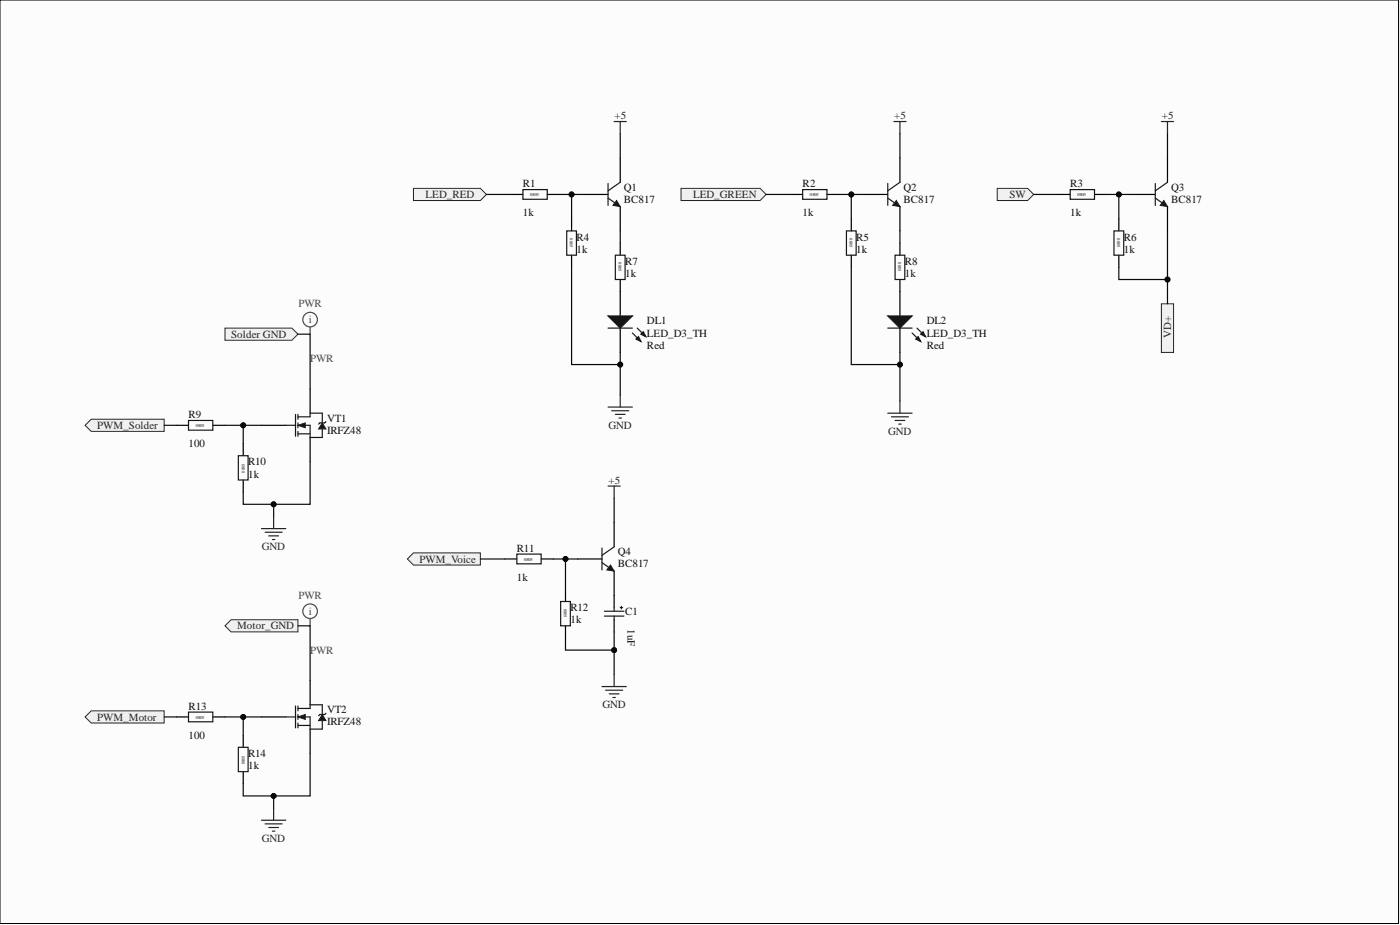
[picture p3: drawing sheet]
<svg xmlns="http://www.w3.org/2000/svg" width="292mm" height="193mm" viewBox="0 0 292 193" stroke-linecap="round" stroke-linejoin="round" font-family="sans-serif">
<defs><g id="words">
<g font-size="2.3" fill="#262626">
<text x="128.2" y="24.8">+5</text>
<text x="186.6" y="24.8">+5</text>
<text x="242.4" y="24.8">+5</text>
<text x="88.8" y="41.3">LED_RED</text>
<text x="144.6" y="41.3">LED_GREEN</text>
<text x="210.6" y="41.3">SW</text>
<text x="48.2" y="70.5">Solder GND</text>
<text x="244.3" y="70.5" transform="rotate(-90 244.3 70.5)">VD+</text>
<text x="20.3" y="89.5">PWM_Solder</text>
<text x="127" y="89.5">GND</text>
<text x="185.3" y="90.8">GND</text>
<text x="127" y="100.9">+5</text>
<text x="54.6" y="114.8">GND</text>
<text x="87.5" y="117.4">PWM_Voice</text>
<text x="49.5" y="131.3">Motor_GND</text>
<text x="125.7" y="147.8">GND</text>
<text x="20.3" y="150.3">PWM_Motor</text>
<text x="54.6" y="175.7">GND</text>
</g>
<g font-size="2.3" fill="#0e0e0e">
<text x="109.1" y="39">R1</text>
<text x="130.2" y="39.8">Q1</text>
<text x="167.5" y="39">R2</text>
<text x="188.5" y="39.8">Q2</text>
<text x="223.3" y="39">R3</text>
<text x="244.3" y="39.8">Q3</text>
<text x="109.1" y="45.1">1k</text>
<text x="130.2" y="42.3">BC817</text>
<text x="167.5" y="45.1">1k</text>
<text x="188.5" y="42.3">BC817</text>
<text x="223.3" y="45.1">1k</text>
<text x="244.3" y="42.3">BC817</text>
<text x="120.3" y="52.7">1k</text>
<text x="120.3" y="50.2">R4</text>
<text x="178.6" y="52.7">1k</text>
<text x="178.6" y="50.2">R5</text>
<text x="234.5" y="52.7">1k</text>
<text x="234.5" y="50.2">R6</text>
<text x="130.4" y="57.8">1k</text>
<text x="130.4" y="55.3">R7</text>
<text x="188.8" y="57.8">1k</text>
<text x="188.8" y="55.3">R8</text>
<text x="135" y="67.7">DL1</text>
<text x="135" y="70.2">LED_D3_TH</text>
<text x="193.3" y="67.7">DL2</text>
<text x="193.3" y="70.2">LED_D3_TH</text>
<text x="135" y="72.8">Red</text>
<text x="193.3" y="72.8">Red</text>
<text x="39.3" y="87.2">R9</text>
<text x="68.3" y="88">VT1</text>
<text x="39.3" y="93.3">100</text>
<text x="68.3" y="90.5">IRFZ48</text>
<text x="51.8" y="99.6">1k</text>
<text x="51.8" y="97.1">R10</text>
<text x="107.8" y="115.1">R11</text>
<text x="128.9" y="115.9">Q4</text>
<text x="128.9" y="118.4">BC817</text>
<text x="107.8" y="121.2">1k</text>
<text x="119" y="130">1k</text>
<text x="119" y="127.5">R12</text>
<text x="130.4" y="128.3">C1</text>
<text x="130.9" y="131.3" transform="rotate(90 130.9 131.3)">1uF</text>
<text x="39.3" y="148">R13</text>
<text x="68.3" y="148.8">VT2</text>
<text x="39.3" y="154.1">100</text>
<text x="68.3" y="151.3">IRFZ48</text>
<text x="51.8" y="160.5">1k</text>
<text x="51.8" y="157.9">R14</text>
</g>
<g font-size="2.3" fill="#4c4c4c">
<text x="62.2" y="64.1">PWR</text>
<text x="64.4" y="67.4">i</text>
<text x="64.7" y="75.5">PWR</text>
<text x="62.2" y="125">PWR</text>
<text x="64.4" y="128.3">i</text>
<text x="64.7" y="136.4">PWR</text>
</g>
<g font-size=".9" fill="#0e0e0e">
<text x="110.6" y="40.9">0805</text>
<text x="169" y="40.9">0805</text>
<text x="224.8" y="40.9">0805</text>
<text x="118.9" y="49.7" transform="rotate(90 118.9 49.7)">0805</text>
<text x="177.3" y="49.7" transform="rotate(90 177.3 49.7)">0805</text>
<text x="233.1" y="49.7" transform="rotate(90 233.1 49.7)">0805</text>
<text x="129.1" y="54.8" transform="rotate(90 129.1 54.8)">0805</text>
<text x="187.4" y="54.8" transform="rotate(90 187.4 54.8)">0805</text>
<text x="40.9" y="89.1">0805</text>
<text x="51.1" y="98.6" transform="rotate(-90 51.1 98.6)">0805</text>
<text x="109.4" y="117">0805</text>
<text x="117.6" y="127" transform="rotate(90 117.6 127)">0805</text>
<text x="40.9" y="149.9">0805</text>
<text x="51.1" y="159.5" transform="rotate(-90 51.1 159.5)">0805</text>
</g>
</g></defs>
<path d="M0 0h291.8v192.7h-291.8z" fill-rule="evenodd" fill="#fcfcfc"/>
<path d="M0 0h291.8v192.7h-291.8z" fill="none" stroke="#000" stroke-width=".21"/>
<path d="M0 0h291.8v192.7h-291.8z" fill-rule="evenodd" fill="#fcfcfc"/>
<path d="M0 0h291.8v192.7h-291.8z" fill="none" stroke="#000" stroke-width=".21"/>
<path d="M187.8 60.8v5.1M187.8 68.4v5.1" fill="none" stroke="#000" stroke-width=".25"/>
<path d="M185.2 65.9h5.1l-2.5 2.5z" fill="#1c1c1c"/>
<path d="M185.2 65.9h5.1l-2.5 2.5zM190.3 69.5l1.8 1.7M191.3 68.4l1.8 1.8" fill="none" stroke="#1c1c1c" stroke-width=".25"/>
<path d="M191.1 70.7l.5-.5 .5 1z" fill="#1c1c1c"/>
<path d="M191.1 70.7l.5-.5 .5 1z" fill="none" stroke="#1c1c1c" stroke-width=".25"/>
<path d="M192.1 69.7l.5-.5 .5 1z" fill="#1c1c1c"/>
<path d="M185.2 38.3v4.5M187.8 38l-2.6 1.8M185.2 41.3l2.6 1.8M185.2 68.4h5.1M192.1 69.7l.5-.5 .5 1z" fill="none" stroke="#1c1c1c" stroke-width=".25"/>
<path d="M187.8 33v5M180.2 40.6h5M187.8 43.1v5.1" fill="none" stroke="#000" stroke-width=".25"/>
<path d="M187 41.8l.8 1.3-1.6-.3z" fill="#1c1c1c"/>
<path d="M187 41.8l.8 1.3-1.6-.3z" fill="none" stroke="#1c1c1c" stroke-width=".21"/>
<path d="M164.9 40.6h2.6M172.5 40.6h2.6M177.6 45.6v2.6M177.6 53.2v2.6M187.8 50.7v2.5M187.8 58.3v2.5M120.5 116.6h5.1M128.1 109v5.1M128.1 119.1v5.1" fill="none" stroke="#000" stroke-width=".25"/>
<path d="M167.5 39.6h5v2h-5zM176.6 48.2h2v5h-2zM186.7 53.2h2.1v5.1h-2.1zM125.6 117.4l2.5 1.7M125.6 114.3v4.6M128.1 114.1l-2.5 1.8" fill="none" stroke="#1c1c1c" stroke-width=".25"/>
<path d="M186.5 25.4h2.5M187.8 25.4v2.5M185.2 86.2h5.1M186 87h3.5M186.7 87.7h2.1M187.5 88.5h.5M187.8 83.7v2.5" fill="none" stroke="#262626" stroke-width=".25"/>
<path d="M127.4 117.9l.7 1.2-1.5-.2z" fill="#1c1c1c"/>
<path d="M127.4 117.9l.7 1.2-1.5-.2z" fill="none" stroke="#1c1c1c" stroke-width=".21"/>
<path d="M129.4 60.8v5.1M129.4 68.4v5.1M105.3 116.6h2.5M112.9 116.6h2.5M118 122.9v2.6M118 130.6v2.5" fill="none" stroke="#000" stroke-width=".25"/>
<path d="M107.8 115.6h5.1v2h-5.1zM117 125.5h2v5.1h-2z" fill="none" stroke="#1c1c1c" stroke-width=".25"/>
<path d="M126.9 101.4h2.5M128.1 101.4v2.5M125.6 143.2h5.1M126.4 144h3.5M127.1 144.7h2.1M127.9 145.5h.5M128.1 140.7v2.5" fill="none" stroke="#262626" stroke-width=".25"/>
<path d="M126.9 65.9h5l-2.5 2.5z" fill="#1c1c1c"/>
<path d="M126.9 65.9h5l-2.5 2.5zM131.9 69.5l1.8 1.7M133 68.4l1.7 1.8" fill="none" stroke="#1c1c1c" stroke-width=".25"/>
<path d="M132.7 70.7l.5-.5 .5 1z" fill="#1c1c1c"/>
<path d="M132.7 70.7l.5-.5 .5 1z" fill="none" stroke="#1c1c1c" stroke-width=".25"/>
<path d="M133.7 69.7l.5-.5 .5 1z" fill="#1c1c1c"/>
<path d="M126.9 38.3v4.5M129.4 38l-2.5 1.8M126.9 41.3l2.5 1.8M126.9 68.4h5M133.7 69.7l.5-.5 .5 1z" fill="none" stroke="#1c1c1c" stroke-width=".25"/>
<path d="M129.4 33v5M121.8 40.6h5.1M129.4 43.1v5.1" fill="none" stroke="#000" stroke-width=".25"/>
<path d="M128.6 41.8l.8 1.3-1.5-.3z" fill="#1c1c1c"/>
<path d="M128.6 41.8l.8 1.3-1.5-.3z" fill="none" stroke="#1c1c1c" stroke-width=".21"/>
<path d="M106.6 40.6h2.5M114.2 40.6h2.5M119.3 45.6v2.6M119.3 53.2v2.6M129.4 50.7v2.5M129.4 58.3v2.5" fill="none" stroke="#000" stroke-width=".25"/>
<path d="M109.1 39.6h5.1v2h-5.1zM118.2 48.2h2.1v5h-2.1zM128.4 53.2h2v5.1h-2z" fill="none" stroke="#1c1c1c" stroke-width=".25"/>
<path d="M128.1 25.4h2.6M129.4 25.4v2.5M126.9 84.9h5M127.6 85.7h3.6M128.4 86.4h2M129.2 87.2h.5M129.4 82.4v2.5" fill="none" stroke="#262626" stroke-width=".25"/>
<path d="M85 116.6l1.3-1.3h13.9v2.6h-13.9z" fill-rule="evenodd" fill="#f0f0f0"/>
<path d="M85 116.6l1.3-1.3h13.9v2.6h-13.9z" fill="none" stroke="#262626" stroke-width=".21"/>
<path d="M142.1 39.3h16.5l1.3 1.3-1.3 1.2h-16.5z" fill-rule="evenodd" fill="#f0f0f0"/>
<path d="M142.1 39.3h16.5l1.3 1.3-1.3 1.2h-16.5z" fill="none" stroke="#262626" stroke-width=".21"/>
<path d="M86.3 39.3h13.9l1.3 1.3-1.3 1.2h-13.9z" fill-rule="evenodd" fill="#f0f0f0"/>
<path d="M86.3 39.3h13.9l1.3 1.3-1.3 1.2h-13.9z" fill="none" stroke="#262626" stroke-width=".21"/>
<path d="M54.6 88.7h5M64.7 81.1v5.1M64.7 91.3v5" fill="none" stroke="#000" stroke-width=".25"/>
<path d="M59.6 88.7h2.1M61.7 86.4v4.6M62.2 87h2.5M62.2 88.7h2.5v2.6M62.2 90.5h2.5M62.2 86.4v1.1M62.2 88.2v1M62.2 90v1" fill="none" stroke="#1c1c1c" stroke-width=".25"/>
<path d="M62.2 88.7l1.5-.5v1z" fill="#1c1c1c"/>
<path d="M62.2 88.7l1.5-.5v1z" fill="none" stroke="#1c1c1c" stroke-width=".21"/>
<path d="M64.7 87v-.8h2.5v2M67.2 89.5v1.8h-2.5" fill="none" stroke="#1c1c1c" stroke-width=".25"/>
<path d="M67.2 88.2l.8 1.3h-1.5z" fill="#1c1c1c"/>
<path d="M67.2 88.2l.8 1.3h-1.5z" fill="none" stroke="#1c1c1c" stroke-width=".21"/>
<path d="M39.3 87.7h5.1v2h-5.1zM49.7 95.1h2.1v5h-2.1zM68 88l-.3 .2h-1l-.2 .3" fill="none" stroke="#1c1c1c" stroke-width=".25"/>
<path d="M36.8 88.7h2.5M44.4 88.7h2.5M50.7 92.5v2.6M50.7 100.1v2.6" fill="none" stroke="#000" stroke-width=".25"/>
<path d="M54.6 110.3h5M55.3 111h3.6M56.1 111.8h2M56.8 112.6h.5M57.1 107.7v2.6" fill="none" stroke="#262626" stroke-width=".25"/>
<path d="M17.8 88.7l1.2-1.2h15.3v2.5h-15.3z" fill-rule="evenodd" fill="#f0f0f0"/>
<path d="M17.8 88.7l1.2-1.2h15.3v2.5h-15.3z" fill="none" stroke="#262626" stroke-width=".21"/>
<path d="M46.9 68.4h14l1.3 1.3-1.3 1.3h-14z" fill-rule="evenodd" fill="#f0f0f0"/>
<path d="M46.9 68.4h14l1.3 1.3-1.3 1.3h-14z" fill="none" stroke="#262626" stroke-width=".21"/>
<path d="M243.6 33v5M236 40.6h5M243.6 43.1v5.1" fill="none" stroke="#000" stroke-width=".25"/>
<path d="M241 38.3v4.5M243.6 38l-2.6 1.8M241 41.3l2.6 1.8" fill="none" stroke="#1c1c1c" stroke-width=".25"/>
<path d="M242.8 41.8l.8 1.3-1.5-.3z" fill="#1c1c1c"/>
<path d="M242.8 41.8l.8 1.3-1.5-.3z" fill="none" stroke="#1c1c1c" stroke-width=".21"/>
<path d="M220.7 40.6h2.6M228.4 40.6h2.5M233.4 45.6v2.6M233.4 53.2v2.6" fill="none" stroke="#000" stroke-width=".25"/>
<path d="M223.3 39.6h5.1v2h-5.1zM232.4 48.2h2.1v5h-2.1z" fill="none" stroke="#1c1c1c" stroke-width=".25"/>
<path d="M242.3 25.4h2.6M243.6 25.4v2.5" fill="none" stroke="#262626" stroke-width=".25"/>
<path d="M208.1 39.3h6.3l1.3 1.3-1.3 1.2h-6.3z" fill-rule="evenodd" fill="#f0f0f0"/>
<path d="M208.1 39.3h6.3l1.3 1.3-1.3 1.2h-6.3z" fill="none" stroke="#262626" stroke-width=".21"/>
<path d="M242.3 63.4h2.6v10.1h-2.6z" fill-rule="evenodd" fill="#f0f0f0"/>
<path d="M242.3 63.4h2.6v10.1h-2.6z" fill="none" stroke="#262626" stroke-width=".21"/>
<path d="M128.1 124.2v2.6M128.1 129.3v2.5M54.6 149.6h5M64.7 142v5M64.7 152.1v5.1" fill="none" stroke="#000" stroke-width=".25"/>
<g fill="none" stroke="#1c1c1c" stroke-width=".25">
<path d="M126.1 128.5h4.1M126.1 127.5h4.1M128.1 126.8v.7M128.1 128.5v.8M129.4 126.8h.5M129.7 126.5v.5M59.6 149.6h2.1M61.7 147.3v4.5M62.2 147.8h2.5M62.2 149.6h2.5v2.5M62.2 151.3h2.5M62.2 147.3v1"/>
<path d="M62.2 149.1v1M62.2 150.8v1"/>
</g>
<g fill="none" stroke="#4c4c4c" stroke-width=".25">
<path d="M64.7 68.2v1.5"/>
<circle cx="64.7" cy="66.7" r="1.52"/>
</g>
<path d="M62.2 149.6l1.5-.5v1z" fill="#1c1c1c"/>
<path d="M62.2 149.6l1.5-.5v1z" fill="none" stroke="#1c1c1c" stroke-width=".21"/>
<path d="M64.7 147.8v-.8h2.5v2.1M67.2 150.3v1.8h-2.5" fill="none" stroke="#1c1c1c" stroke-width=".25"/>
<path d="M67.2 149.1l.8 1.2h-1.5z" fill="#1c1c1c"/>
<path d="M67.2 149.1l.8 1.2h-1.5z" fill="none" stroke="#1c1c1c" stroke-width=".21"/>
<path d="M39.3 148.6h5.1v2h-5.1zM49.7 155.9h2.1v5.1h-2.1zM68 148.8l-.3 .3h-1l-.2 .2" fill="none" stroke="#1c1c1c" stroke-width=".25"/>
<path d="M36.8 149.6h2.5M44.4 149.6h2.5M50.7 153.4v2.5M50.7 161v2.5" fill="none" stroke="#000" stroke-width=".25"/>
<path d="M54.6 171.1h5M55.3 171.9h3.6M56.1 172.6h2M56.8 173.4h.5M57.1 168.6v2.5" fill="none" stroke="#262626" stroke-width=".25"/>
<path d="M17.8 149.6l1.2-1.3h15.3v2.5h-15.3z" fill-rule="evenodd" fill="#f0f0f0"/>
<path d="M17.8 149.6l1.2-1.3h15.3v2.5h-15.3z" fill="none" stroke="#262626" stroke-width=".21"/>
<g fill="none" stroke="#4c4c4c" stroke-width=".25">
<path d="M64.7 129v1.6"/>
<circle cx="64.7" cy="127.5" r="1.52"/>
</g>
<path d="M46.9 130.6l1.3-1.3h14v2.5h-14z" fill-rule="evenodd" fill="#f0f0f0"/>
<path d="M46.9 130.6l1.3-1.3h14v2.5h-14z" fill="none" stroke="#262626" stroke-width=".21"/>
<path d="M177.6 40.6h2.6" fill="none" stroke="#0e0e0e" stroke-width=".25"/>
<circle cx="177.6" cy="40.6" r=".51" fill="#0e0e0e"/>
<circle cx="177.6" cy="40.6" r=".51" fill="none" stroke="#0e0e0e" stroke-width=".21"/>
<path d="M175.1 40.6h2.5v5" fill="none" stroke="#0e0e0e" stroke-width=".25"/>
<circle cx="177.6" cy="40.6" r=".51" fill="#0e0e0e"/>
<circle cx="177.6" cy="40.6" r=".51" fill="none" stroke="#0e0e0e" stroke-width=".21"/>
<path d="M187.8 27.9v5.1M187.8 48.2v2.5M118 116.6h2.5" fill="none" stroke="#0e0e0e" stroke-width=".25"/>
<circle cx="118" cy="116.6" r=".51" fill="#0e0e0e"/>
<circle cx="118" cy="116.6" r=".51" fill="none" stroke="#0e0e0e" stroke-width=".21"/>
<path d="M115.4 116.6h2.6v6.3" fill="none" stroke="#0e0e0e" stroke-width=".25"/>
<circle cx="118" cy="116.6" r=".51" fill="#0e0e0e"/>
<circle cx="118" cy="116.6" r=".51" fill="none" stroke="#0e0e0e" stroke-width=".21"/>
<path d="M119.3 40.6h2.5M128.1 103.9v5.1" fill="none" stroke="#0e0e0e" stroke-width=".25"/>
<circle cx="119.3" cy="40.6" r=".51" fill="#0e0e0e"/>
<circle cx="119.3" cy="40.6" r=".51" fill="none" stroke="#0e0e0e" stroke-width=".21"/>
<path d="M116.7 40.6h2.6v5" fill="none" stroke="#0e0e0e" stroke-width=".25"/>
<circle cx="119.3" cy="40.6" r=".51" fill="#0e0e0e"/>
<circle cx="119.3" cy="40.6" r=".51" fill="none" stroke="#0e0e0e" stroke-width=".21"/>
<path d="M129.4 27.9v5.1M129.4 73.5v8.9" fill="none" stroke="#0e0e0e" stroke-width=".25"/>
<circle cx="129.4" cy="76.1" r=".51" fill="#0e0e0e"/>
<circle cx="129.4" cy="76.1" r=".51" fill="none" stroke="#0e0e0e" stroke-width=".21"/>
<path d="M101.5 40.6h5.1M129.4 48.2v2.5M159.9 40.6h5M46.9 88.7h7.7M100.2 116.6h5.1" fill="none" stroke="#0e0e0e" stroke-width=".25"/>
<circle cx="50.7" cy="88.7" r=".51" fill="#0e0e0e"/>
<circle cx="50.7" cy="88.7" r=".51" fill="none" stroke="#0e0e0e" stroke-width=".21"/>
<path d="M50.7 88.7v3.8" fill="none" stroke="#0e0e0e" stroke-width=".25"/>
<circle cx="50.7" cy="88.7" r=".51" fill="#0e0e0e"/>
<circle cx="50.7" cy="88.7" r=".51" fill="none" stroke="#0e0e0e" stroke-width=".21"/>
<path d="M34.3 88.7h2.5M64.7 96.3v8.9h-14v-2.5" fill="none" stroke="#0e0e0e" stroke-width=".25"/>
<circle cx="57.1" cy="105.2" r=".51" fill="#0e0e0e"/>
<circle cx="57.1" cy="105.2" r=".51" fill="none" stroke="#0e0e0e" stroke-width=".21"/>
<path d="M57.1 105.2v2.5" fill="none" stroke="#0e0e0e" stroke-width=".25"/>
<circle cx="57.1" cy="105.2" r=".51" fill="#0e0e0e"/>
<circle cx="57.1" cy="105.2" r=".51" fill="none" stroke="#0e0e0e" stroke-width=".21"/>
<path d="M177.6 55.8v20.3h10.2" fill="none" stroke="#0e0e0e" stroke-width=".25"/>
<circle cx="187.8" cy="76.1" r=".51" fill="#0e0e0e"/>
<circle cx="187.8" cy="76.1" r=".51" fill="none" stroke="#0e0e0e" stroke-width=".21"/>
<path d="M119.3 55.8v20.3h10.1" fill="none" stroke="#0e0e0e" stroke-width=".25"/>
<circle cx="129.4" cy="76.1" r=".51" fill="#0e0e0e"/>
<circle cx="129.4" cy="76.1" r=".51" fill="none" stroke="#0e0e0e" stroke-width=".21"/>
<path d="M233.4 40.6h2.6M62.2 69.7h2.5v11.4" fill="none" stroke="#0e0e0e" stroke-width=".25"/>
<circle cx="233.4" cy="40.6" r=".51" fill="#0e0e0e"/>
<circle cx="233.4" cy="40.6" r=".51" fill="none" stroke="#0e0e0e" stroke-width=".21"/>
<path d="M230.9 40.6h2.5v5" fill="none" stroke="#0e0e0e" stroke-width=".25"/>
<circle cx="233.4" cy="40.6" r=".51" fill="#0e0e0e"/>
<circle cx="233.4" cy="40.6" r=".51" fill="none" stroke="#0e0e0e" stroke-width=".21"/>
<path d="M233.4 55.8v2.5h10.2" fill="none" stroke="#0e0e0e" stroke-width=".25"/>
<circle cx="243.6" cy="58.3" r=".51" fill="#0e0e0e"/>
<circle cx="243.6" cy="58.3" r=".51" fill="none" stroke="#0e0e0e" stroke-width=".21"/>
<path d="M243.6 27.9v5.1M243.6 48.2v15.2" fill="none" stroke="#0e0e0e" stroke-width=".25"/>
<circle cx="243.6" cy="58.3" r=".51" fill="#0e0e0e"/>
<circle cx="243.6" cy="58.3" r=".51" fill="none" stroke="#0e0e0e" stroke-width=".21"/>
<path d="M215.7 40.6h5M187.8 73.5v10.2" fill="none" stroke="#0e0e0e" stroke-width=".25"/>
<circle cx="187.8" cy="76.1" r=".51" fill="#0e0e0e"/>
<circle cx="187.8" cy="76.1" r=".51" fill="none" stroke="#0e0e0e" stroke-width=".21"/>
<path d="M118 133.1v2.5h10.1v5.1" fill="none" stroke="#0e0e0e" stroke-width=".25"/>
<circle cx="128.1" cy="135.6" r=".51" fill="#0e0e0e"/>
<circle cx="128.1" cy="135.6" r=".51" fill="none" stroke="#0e0e0e" stroke-width=".21"/>
<path d="M128.1 131.8v3.8" fill="none" stroke="#0e0e0e" stroke-width=".25"/>
<circle cx="128.1" cy="135.6" r=".51" fill="#0e0e0e"/>
<circle cx="128.1" cy="135.6" r=".51" fill="none" stroke="#0e0e0e" stroke-width=".21"/>
<path d="M46.9 149.6h7.7" fill="none" stroke="#0e0e0e" stroke-width=".25"/>
<circle cx="50.7" cy="149.6" r=".51" fill="#0e0e0e"/>
<circle cx="50.7" cy="149.6" r=".51" fill="none" stroke="#0e0e0e" stroke-width=".21"/>
<path d="M50.7 149.6v3.8" fill="none" stroke="#0e0e0e" stroke-width=".25"/>
<circle cx="50.7" cy="149.6" r=".51" fill="#0e0e0e"/>
<circle cx="50.7" cy="149.6" r=".51" fill="none" stroke="#0e0e0e" stroke-width=".21"/>
<path d="M34.3 149.6h2.5M64.7 157.2v8.8h-14v-2.5" fill="none" stroke="#0e0e0e" stroke-width=".25"/>
<circle cx="57.1" cy="166" r=".51" fill="#0e0e0e"/>
<circle cx="57.1" cy="166" r=".51" fill="none" stroke="#0e0e0e" stroke-width=".21"/>
<path d="M57.1 166v2.6" fill="none" stroke="#0e0e0e" stroke-width=".25"/>
<circle cx="57.1" cy="166" r=".51" fill="#0e0e0e"/>
<circle cx="57.1" cy="166" r=".51" fill="none" stroke="#0e0e0e" stroke-width=".21"/>
<path d="M62.2 130.6h2.5v11.4" fill="none" stroke="#0e0e0e" stroke-width=".25"/>
<use href="#words"/>
</svg>
